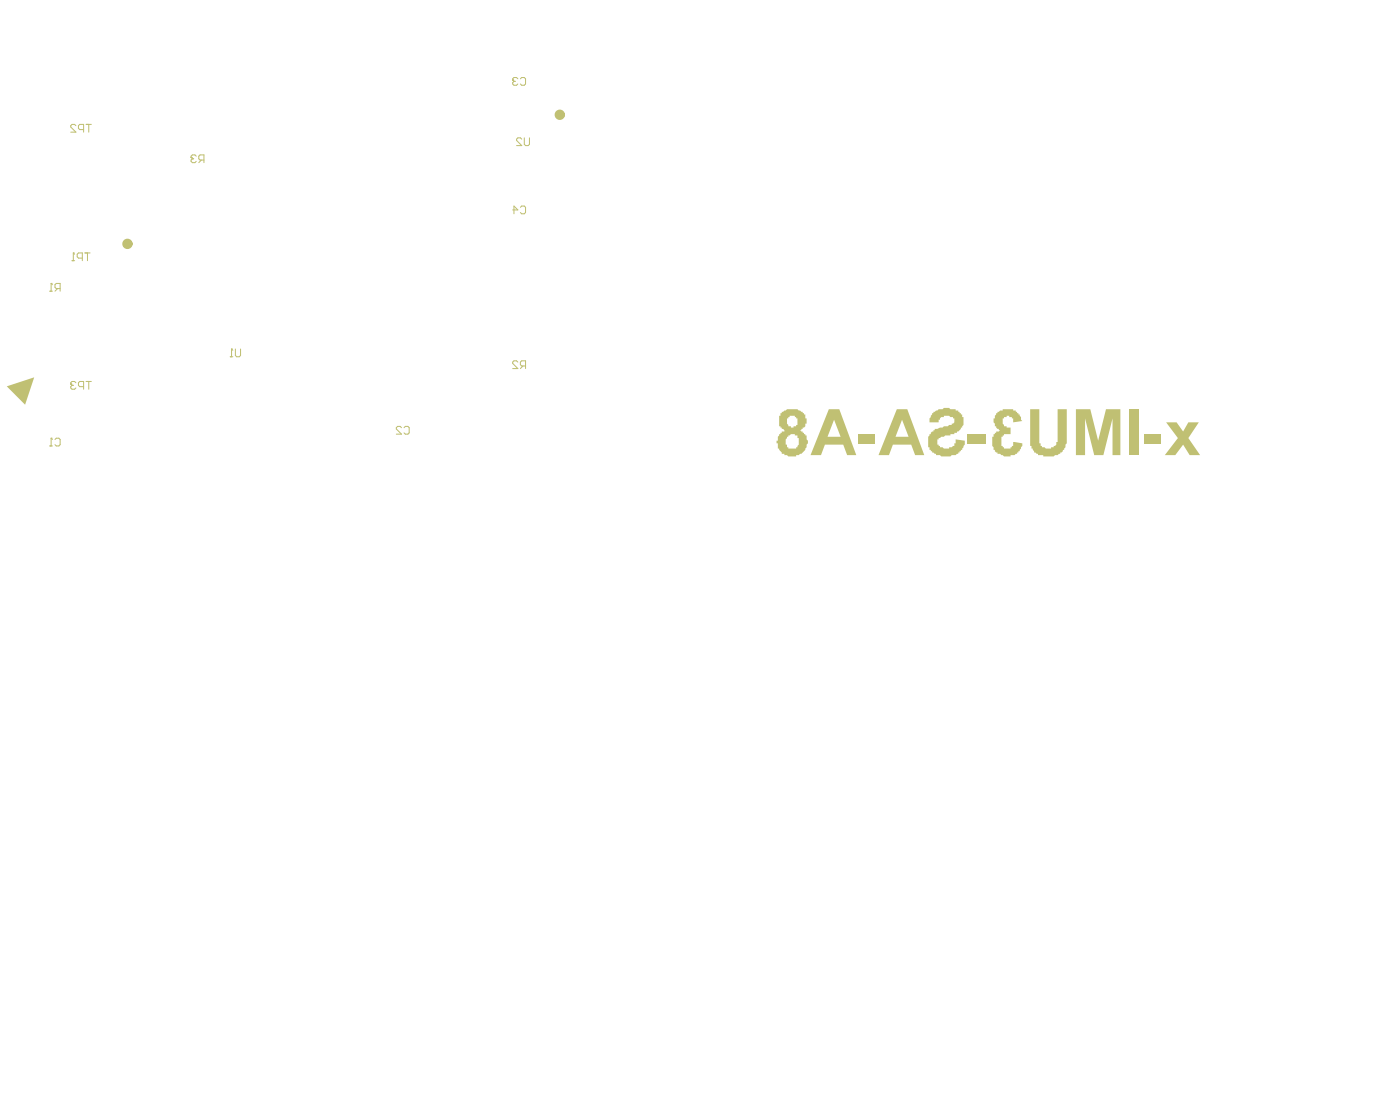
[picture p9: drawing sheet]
<svg xmlns="http://www.w3.org/2000/svg" width="90mm" height="72mm" viewBox="0 0 90 72" stroke-linecap="round" stroke-linejoin="round" font-family="sans-serif">
<g fill="#c0c073">
<path d="M.4 24.9l1.8-.6-.6 1.8z"/>
<path d="M75.2 27.2h.7l.4 .6 .4-.6h.6l-.6 1 .7 1.1h-.7l-.4-.6-.5 .6h-.7l.9-1.1z"/>
<path d="M73.8 28h1.1v.6h-1.1z"/>
<path d="M72.9 26.4h.6v2.9h-.6z"/>
<path d="M69.4 26.4h.9l.5 2 .5-2h1v2.9h-.5v-2.3l-.6 2.3h-.6l-.6-2.3v2.3h-.6z"/>
<path d="M66.5 26.4h.5v1.7a.63 .63 0 0 0 .7 .8 .77 .77 0 0 0 .5-.9v-1.6h.6v1.7a1.19 1.19 0 0 1-.5 1.2l-.3 .1h-.7v-.1h-.2a.89 .89 0 0 1-.6-.9z"/>
<path d="M64.3 26.6a1.15 1.15 0 0 1 1.4 0l.2 .6h-.5v-.2h-.1a.33 .33 0 0 0-.5-.1 .33 .33 0 0 0 0 .5l.1 .2h.3v.4a.38 .38 0 0 0-.5 .2h-.1v.1a.38 .38 0 0 0 .2 .5v.1a.38 .38 0 0 0 .5-.1h.1v-.3l.5 .1v.2l-.1 .2a.92 .92 0 0 1-1.1 .3h-.2a.42 .42 0 0 1-.4-.5l-.1-.1a.77 .77 0 0 1 .5-1 .44 .44 0 0 1-.3-.4l-.1-.1v-.2h.1v-.2z"/>
<path d="M62.4 28h1.2v.6h-1.2z"/>
<path d="M60.2 26.6l.7-.3h.3l.5 .2a.76 .76 0 0 1 .4 1 1.21 1.21 0 0 1-1 .6l-.2 .1a.34 .34 0 0 0-.4 .4l.1 .1a.63 .63 0 0 0 1 0v-.1v-.3l.6 .1v.1a.87 .87 0 0 1-.8 .8l-.2 .1a1.23 1.23 0 0 1-1.2-.5l-.1-.1v-.2a.56 .56 0 0 1 .1-.6l.2-.2a.58 .58 0 0 1 .6-.2l.4-.2a.32 .32 0 0 0 .4-.4h-.1a.55 .55 0 0 0-.6-.2v.1h-.2l-.1 .2v.1h-.6v-.2z"/>
<path d="M55.3 28h1.1v.6h-1.1z"/>
<path d="M58.2 27.1l.4 1.1h-.8zM57.9 26.4l-1.2 2.9h.6l.3-.6h1.2l.2 .6h.6l-1.1-2.9z"/>
<path d="M53.8 27.1l.4 1.1h-.8zM53.5 26.4l-1.2 2.9h.7l.2-.6h1.2l.2 .6h.6l-1.1-2.9z"/>
<path d="M50.9 26.8h.2a.32 .32 0 0 1 .3 .4v.2l-.2 .1v.1a.42 .42 0 0 1-.4-.4v-.2zM50.9 28.1l.4-.1 .2 .2a.47 .47 0 0 1-.3 .7h-.3l-.1-.2h-.1v-.4zM50.4 26.6l-.1 .2v.3a.38 .38 0 0 0 .1 .5l.2 .2a.61 .61 0 0 0-.4 .9v.1a.9 .9 0 0 0 1 .6 1.01 1.01 0 0 0 .9-1l-.1-.1v-.2l-.4-.4 .4-.4-.1-.5a1.07 1.07 0 0 0-1.5-.2z"/>
</g>
<g fill="none" stroke="#c0c073" stroke-width=".07">
<path d="M3.2 18.8h.2M3.3 18.3h.1M3.3 18.3l.1 .1M3.3 18.3v.5M3.7 18.6l-.2 .2M3.9 18.6h-.3l-.1-.2 .1-.1h.3v.5M4.6 16.8h.2M4.7 16.3h.1M4.7 16.3v.5M4.7 16.3l.1 .1M4.9 8.1l-.1-.1-.2 .1 .3 .4h-.3M5.3 16.6h-.2h-.1l.1-.3h.2v.5"/>
<path d="M5.4 8.4h-.3v-.3v-.1h.3v.5M5.5 16.3h.3M5.6 8h.3M5.6 16.3v.5M5.7 8v.5M12.3 10.2h.1M12.4 10.2l-.1 .1 .1 .2 .3-.1M12.4 10.2h.1M12.7 10.1l-.3-.1-.1 .2M13 10.3l-.2 .2M13.2 10.3h-.3l-.1-.2 .1-.1h.3v.5M33.1 5.2h.1"/>
<path d="M33.1 13.5h.3l-.2-.2v.5M33.2 5.2l-.1 .1 .1 .2 .2-.1M33.2 5.2h.1M33.4 5.1l-.2-.1-.1 .2M33.6 13.4l.1-.1 .2 .1v.3l-.1 .1-.2-.1M33.6 5.1l.1-.1 .2 .1v.3l-.1 .1-.2-.1M33.7 9l-.1-.1-.3 .1 .4 .4h-.4M33.8 8.9v.4l.1 .1 .3-.1v-.4M3.2 28.8h.2M3.3 28.3h.1M3.3 28.3v.5M3.5 28.3h.1h.3v.4l-.1 .1-.3-.1"/>
<path d="M4.6 24.8h.1M4.6 24.8v.1v.2l.3-.1M4.9 24.7l-.3-.1v.2M5.4 24.9h-.3v-.2v-.1h.3v.5M5.6 24.6h.3M5.7 24.6v.5M14.9 23h.1M14.9 22.5h.1M14.9 22.5v.5M14.9 22.5l.1 .1M15.2 22.5v.4l.1 .1 .2-.1v-.4M25.9 27.6l-.1-.1-.2 .1 .3 .4h-.3"/>
<path d="M26.1 27.6v-.1l.3 .1v.3l-.1 .1-.2-.1M33.4 23.4l-.1-.1-.2 .1 .3 .4h-.3M33.7 23.6l-.1 .2M33.9 23.6h-.2l-.1-.2 .1-.1h.2v.5"/>
</g>
<g fill="none" stroke="#c0c073" stroke-width=".33">
<circle cx="8.2" cy="15.7" r=".17"/>
<circle cx="36.1" cy="7.4" r=".17"/>
</g>
</svg>
